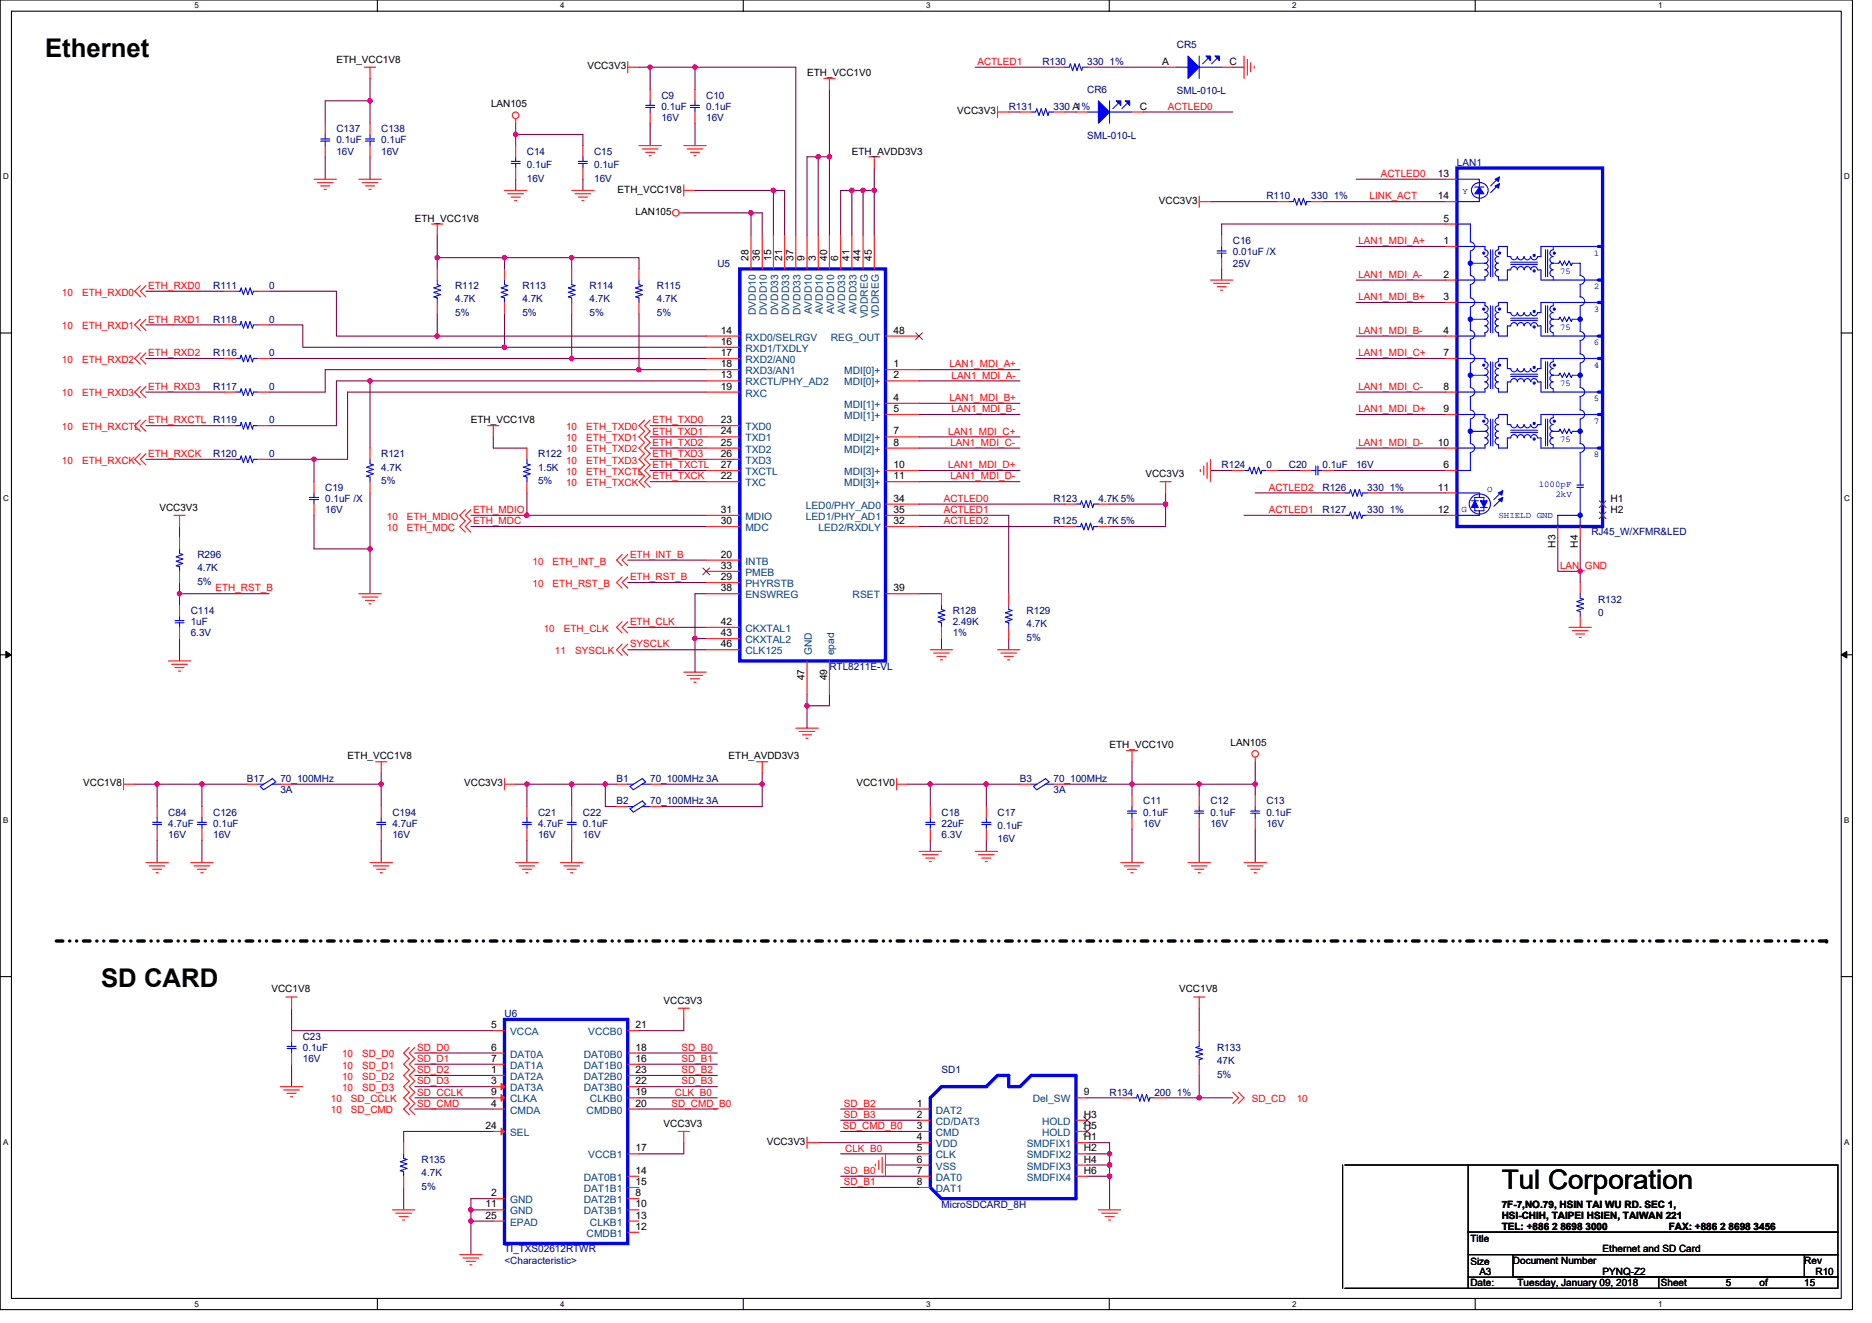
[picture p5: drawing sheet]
<svg xmlns="http://www.w3.org/2000/svg" width="297mm" height="210mm" viewBox="0 0 297 210" stroke-linecap="round" stroke-linejoin="round" font-family="sans-serif">
<defs><g id="words">
<text font-size="4.3" x="238.3" y="188.7">Tul Corporation</text>
<g font-size="4.1">
<text x="7.2" y="9.1">Ethernet</text>
<text x="16" y="156.7">SD CARD</text>
</g>
<g font-size="1.6">
<text x="53.4" y="9.9">ETH_VCC1V8</text>
<text x="93.2" y="11">VCC3V3</text>
<text x="184.4" y="10.3">A</text>
<text x="195.1" y="10.3">C</text>
<text x="77.9" y="17.1">LAN105</text>
<text x="128.1" y="12.1">ETH_VCC1V0</text>
<text x="170.2" y="17.4">A</text>
<text x="180.9" y="17.4">C</text>
<text x="151.9" y="18.1">VCC3V3</text>
<text x="135.2" y="24.5">ETH_AVDD3V3</text>
<text x="228.2" y="28.1">13</text>
<text x="65.8" y="35.2">ETH_VCC1V8</text>
<text x="98" y="30.6">ETH_VCC1V8</text>
<text x="100.9" y="34.1">LAN105</text>
<text x="183.9" y="32.4">VCC3V3</text>
<text x="228.2" y="31.6">14</text>
<text x="229" y="35.2">5</text>
<text x="118.8" y="41.4" transform="rotate(-90 118.8 41.4)">28</text>
<text x="120.6" y="41.4" transform="rotate(-90 120.6 41.4)">36</text>
<text x="122.3" y="41.4" transform="rotate(-90 122.3 41.4)">15</text>
<text x="124.1" y="41.4" transform="rotate(-90 124.1 41.4)">21</text>
<text x="125.9" y="41.4" transform="rotate(-90 125.9 41.4)">37</text>
<text x="127.7" y="41.4" transform="rotate(-90 127.7 41.4)">9</text>
<text x="129.5" y="41.4" transform="rotate(-90 129.5 41.4)">3</text>
<text x="131.2" y="41.4" transform="rotate(-90 131.2 41.4)">40</text>
<text x="133" y="41.4" transform="rotate(-90 133 41.4)">6</text>
<text x="134.8" y="41.4" transform="rotate(-90 134.8 41.4)">41</text>
<text x="136.6" y="41.4" transform="rotate(-90 136.6 41.4)">44</text>
<text x="138.3" y="41.4" transform="rotate(-90 138.3 41.4)">45</text>
<text x="229" y="38.7">1</text>
<text x="229" y="44.1">2</text>
<text x="229" y="47.6">3</text>
<text x="114.4" y="53">14</text>
<text x="141.7" y="53">48</text>
<text x="229" y="53">4</text>
<text x="114.4" y="54.7">16</text>
<text x="114.4" y="56.5">17</text>
<text x="114.4" y="58.3">18</text>
<text x="141.7" y="58.3">1</text>
<text x="229" y="56.5">7</text>
<text x="114.4" y="61.8">19</text>
<text x="114.4" y="60.1">13</text>
<text x="141.7" y="60.1">2</text>
<text x="141.7" y="63.6">4</text>
<text x="141.7" y="65.4">5</text>
<text x="229" y="61.8">8</text>
<text x="229" y="65.4">9</text>
<text x="74.7" y="67.2">ETH_VCC1V8</text>
<text x="114.4" y="67.2">23</text>
<text x="114.4" y="69">24</text>
<text x="114.4" y="70.7">25</text>
<text x="141.7" y="69">7</text>
<text x="141.7" y="70.7">8</text>
<text x="228.2" y="70.7">10</text>
<text x="114.4" y="72.5">26</text>
<text x="114.4" y="74.3">27</text>
<text x="114.4" y="76.1">22</text>
<text x="141.7" y="74.3">10</text>
<text x="141.7" y="76.1">11</text>
<text x="181.8" y="75.7">VCC3V3</text>
<text x="228.2" y="77.9">11</text>
<text x="229" y="74.3">6</text>
<text x="25.3" y="81.1">VCC3V3</text>
<text x="114.4" y="81.4">31</text>
<text x="114.4" y="83.2">30</text>
<text x="141.7" y="83.2">32</text>
<text x="141.7" y="79.6">34</text>
<text x="141.7" y="81.4">35</text>
<text x="228.2" y="81.4">12</text>
<text x="255.5" y="79.6">H1</text>
<text x="255.5" y="81.4">H2</text>
<text x="114.4" y="88.5">20</text>
<text x="246.8" y="86.9" transform="rotate(-90 246.8 86.9)">H3</text>
<text x="250.4" y="86.9" transform="rotate(-90 250.4 86.9)">H4</text>
<text x="114.4" y="90.3">33</text>
<text x="114.4" y="92.1">29</text>
<text x="114.4" y="93.9">38</text>
<text x="141.7" y="93.9">39</text>
<text x="114.4" y="99.2">42</text>
<text x="114.4" y="101">43</text>
<text x="114.4" y="102.7">46</text>
<text x="127.7" y="108" transform="rotate(-90 127.7 108)">47</text>
<text x="131.2" y="108" transform="rotate(-90 131.2 108)">49</text>
<text x="176.1" y="118.8">ETH_VCC1V0</text>
<text x="195.3" y="118.4">LAN105</text>
<text x="13.2" y="124.8">VCC1V8</text>
<text x="55.2" y="120.5">ETH_VCC1V8</text>
<text x="73.7" y="124.8">VCC3V3</text>
<text x="115.6" y="120.5">ETH_AVDD3V3</text>
<text x="135.9" y="124.8">VCC1V0</text>
<text x="43.1" y="157.5">VCC1V8</text>
<text x="105.3" y="159.3">VCC3V3</text>
<text x="187.1" y="157.5">VCC1V8</text>
<text x="77.9" y="163.2">5</text>
<text x="77.9" y="166.8">6</text>
<text x="100.9" y="166.8">18</text>
<text x="100.9" y="163.2">21</text>
<text x="77.9" y="173.9">9</text>
<text x="77.9" y="170.3">1</text>
<text x="77.9" y="172.1">3</text>
<text x="77.9" y="168.5">7</text>
<text x="100.9" y="172.1">22</text>
<text x="100.9" y="170.3">23</text>
<text x="100.9" y="168.5">16</text>
<text x="100.9" y="173.9">19</text>
<text x="172" y="173.9">9</text>
<text x="77" y="179.2">24</text>
<text x="77.9" y="175.6">4</text>
<text x="100.9" y="175.6">20</text>
<text x="105.3" y="178.9">VCC3V3</text>
<text x="145.5" y="175.6">1</text>
<text x="145.5" y="177.4">2</text>
<text x="145.5" y="179.2">3</text>
<text x="172" y="177.4">H3</text>
<text x="172" y="179.2">H5</text>
<text x="100.9" y="182.8">17</text>
<text x="121.7" y="181.7">VCC3V3</text>
<text x="145.5" y="181">4</text>
<text x="145.5" y="182.8">5</text>
<text x="145.5" y="184.5">6</text>
<text x="172" y="181">H1</text>
<text x="172" y="182.8">H2</text>
<text x="172" y="184.5">H4</text>
<text x="77" y="191.6">11</text>
<text x="77.9" y="189.9">2</text>
<text x="100.9" y="186.3">14</text>
<text x="100.9" y="188.1">15</text>
<text x="100.9" y="189.9">8</text>
<text x="100.9" y="191.6">10</text>
<text x="145.5" y="186.3">7</text>
<text x="145.5" y="188.1">8</text>
<text x="172" y="186.3">H6</text>
<text x="238.3" y="191.7">7F-7,NO.79, HSIN TAI WU RD. SEC 1,</text>
<text x="77" y="193.4">25</text>
<text x="100.9" y="193.4">13</text>
<text x="100.9" y="195.2">12</text>
<text x="233.3" y="197.2">Title</text>
<text x="238.3" y="193.5">HSI-CHIH, TAIPEI HSIEN, TAIWAN 221</text>
<text x="238.3" y="195.3">TEL: +886 2 8698 3000</text>
<text x="264.8" y="195.3">FAX: +886 2 8698 3456</text>
<text x="233.3" y="200.7">Size</text>
<text x="234.7" y="202.3">A3</text>
<text x="240.1" y="200.6">Document Number</text>
<text x="254.3" y="202.3">PYNQ-Z2</text>
<text x="254.3" y="198.8">Ethernet and SD Card</text>
<text x="286.3" y="200.6">Rev</text>
<text x="288.1" y="202.3">R10</text>
<text x="233.3" y="204.1">Date:</text>
<text x="240.8" y="204.1">Tuesday, January 09, 2018</text>
<text x="263.5" y="204.1">Sheet</text>
<text x="273.9" y="204.1">5</text>
<text x="279.2" y="204.1">of</text>
<text x="286.3" y="204.1">15</text>
</g>
<g font-size="1.6" fill="#f00">
<text x="155.1" y="10.3">ACTLED1</text>
<text x="185.3" y="17.4">ACTLED0</text>
<text x="219.1" y="28.1">ACTLED0</text>
<text x="217.3" y="31.6">LINK_ACT</text>
<text x="215.5" y="38.8">LAN1_MDI_A+</text>
<text x="9.8" y="46.9">10</text>
<text x="13" y="46.9">ETH_RXD0</text>
<text x="23.5" y="45.9">ETH_RXD0</text>
<text x="215.5" y="47.6">LAN1_MDI_B+</text>
<text x="215.5" y="44.1">LAN1_MDI_A-</text>
<text x="9.8" y="52.3">10</text>
<text x="13" y="52.3">ETH_RXD1</text>
<text x="23.5" y="51.2">ETH_RXD1</text>
<text x="215.5" y="53">LAN1_MDI_B-</text>
<text x="9.8" y="57.6">10</text>
<text x="13" y="57.6">ETH_RXD2</text>
<text x="23.5" y="56.5">ETH_RXD2</text>
<text x="150.6" y="58.3">LAN1_MDI_A+</text>
<text x="215.5" y="56.5">LAN1_MDI_C+</text>
<text x="9.8" y="62.9">10</text>
<text x="13" y="62.9">ETH_RXD3</text>
<text x="23.5" y="61.9">ETH_RXD3</text>
<text x="150.6" y="63.6">LAN1_MDI_B+</text>
<text x="151" y="60.1">LAN1_MDI_A-</text>
<text x="151" y="65.4">LAN1_MDI_B-</text>
<text x="215.5" y="65.4">LAN1_MDI_D+</text>
<text x="215.5" y="61.9">LAN1_MDI_C-</text>
<text x="9.8" y="68.3">10</text>
<text x="13" y="68.3">ETH_RXCTL</text>
<text x="23.5" y="67.2">ETH_RXCTL R119</text>
<text x="89.8" y="68.3">10</text>
<text x="89.8" y="70">10</text>
<text x="89.8" y="71.8">10</text>
<text x="93" y="68.3">ETH_TXD0</text>
<text x="93" y="70">ETH_TXD1</text>
<text x="93" y="71.8">ETH_TXD2</text>
<text x="103.5" y="67.2">ETH_TXD0</text>
<text x="103.5" y="69">ETH_TXD1</text>
<text x="103.5" y="70.8">ETH_TXD2</text>
<text x="150.5" y="69">LAN1_MDI_C+</text>
<text x="150.8" y="70.8">LAN1_MDI_C-</text>
<text x="215.5" y="70.8">LAN1_MDI_D-</text>
<text x="9.8" y="73.6">10</text>
<text x="13" y="73.6">ETH_RXCK</text>
<text x="23.5" y="72.5">ETH_RXCK</text>
<text x="89.8" y="73.6">10</text>
<text x="89.8" y="75.4">10</text>
<text x="89.8" y="77.2">10</text>
<text x="93" y="73.6">ETH_TXD3</text>
<text x="93" y="75.4">ETH_TXCTL</text>
<text x="93" y="77.2">ETH_TXCK</text>
<text x="103.5" y="76.1">ETH_TXCK</text>
<text x="103.5" y="72.5">ETH_TXD3</text>
<text x="103.5" y="74.3">ETH_TXCTL</text>
<text x="150.5" y="74.3">LAN1_MDI_D+</text>
<text x="150.8" y="76.1">LAN1_MDI_D-</text>
<text x="201.3" y="77.9">ACTLED2</text>
<text x="61.4" y="82.5">10</text>
<text x="64.6" y="82.5">ETH_MDIO</text>
<text x="75.1" y="83.2">ETH_MDC</text>
<text x="75.1" y="81.4">ETH_MDIO</text>
<text x="149.8" y="81.4">ACTLED1</text>
<text x="149.8" y="83.2">ACTLED2</text>
<text x="149.8" y="79.7">ACTLED0</text>
<text x="201.3" y="81.4">ACTLED1</text>
<text x="61.4" y="84.3">10</text>
<text x="64.6" y="84.3">ETH_MDC</text>
<text x="84.5" y="89.6">10</text>
<text x="87.7" y="89.6">ETH_INT_B</text>
<text x="100" y="88.5">ETH_INT_B</text>
<text x="34.2" y="93.9">ETH_RST_B</text>
<text x="84.5" y="93.2">10</text>
<text x="87.7" y="93.2">ETH_RST_B</text>
<text x="100" y="92.1">ETH_RST_B</text>
<text x="247.5" y="90.3">LAN_GND</text>
<text x="86.3" y="100.3">10</text>
<text x="89.5" y="100.3">ETH_CLK</text>
<text x="100" y="99.2">ETH_CLK</text>
<text x="88.1" y="103.8">11</text>
<text x="91.2" y="103.8">SYSCLK</text>
<text x="100" y="102.8">SYSCLK</text>
<text x="54.3" y="167.8">10</text>
<text x="57.5" y="167.8">SD_D0</text>
<text x="66.2" y="166.8">SD_D0</text>
<text x="108.1" y="166.8">SD_B0</text>
<text x="54.3" y="169.6">10</text>
<text x="54.3" y="171.4">10</text>
<text x="54.3" y="173.2">10</text>
<text x="57.5" y="169.6">SD_D1</text>
<text x="57.5" y="171.4">SD_D2</text>
<text x="57.5" y="173.2">SD_D3</text>
<text x="66.2" y="168.6">SD_D1</text>
<text x="66.2" y="170.3">SD_D2</text>
<text x="66.2" y="172.1">SD_D3</text>
<text x="66.2" y="173.9">SD_CCLK</text>
<text x="107.1" y="173.9">CLK_B0</text>
<text x="108.1" y="168.6">SD_B1</text>
<text x="108.1" y="170.3">SD_B2</text>
<text x="108.1" y="172.1">SD_B3</text>
<text x="52.5" y="174.9">10</text>
<text x="52.5" y="176.7">10</text>
<text x="55.7" y="174.9">SD_CCLK</text>
<text x="55.7" y="176.7">SD_CMD</text>
<text x="66.2" y="175.7">SD_CMD</text>
<text x="106.5" y="175.7">SD_CMD_B0</text>
<text x="133.7" y="179.2">SD_CMD_B0</text>
<text x="133.9" y="175.7">SD_B2</text>
<text x="133.9" y="177.4">SD_B3</text>
<text x="198.6" y="174.9">SD_CD</text>
<text x="205.8" y="174.9">10</text>
<text x="134.1" y="182.8">CLK_B0</text>
<text x="133.9" y="188.1">SD_B1</text>
<text x="133.9" y="186.3">SD_B0</text>
</g>
<g font-size="1.6" fill="#000080">
<text x="165.4" y="10.3">R130</text>
<text x="172.5" y="10.3">330 1%</text>
<text x="186.7" y="7.6">CR5</text>
<text x="104.9" y="15.6">C9</text>
<text x="104.9" y="17.4">0.1uF</text>
<text x="112.1" y="15.6">C10</text>
<text x="112.1" y="17.4">0.1uF</text>
<text x="160.1" y="17.4">R131</text>
<text x="167.2" y="17.4">330 1%</text>
<text x="172.5" y="14.8">CR6</text>
<text x="186.7" y="14.9">SML-010-L</text>
<text x="53.4" y="21">C137</text>
<text x="53.4" y="22.8">0.1uF</text>
<text x="60.5" y="21">C138</text>
<text x="60.5" y="22.8">0.1uF</text>
<text x="104.9" y="19.2">16V</text>
<text x="112.1" y="19.2">16V</text>
<text x="172.5" y="22">SML-010-L</text>
<text x="53.4" y="24.5">16V</text>
<text x="60.5" y="24.5">16V</text>
<text x="83.6" y="24.5">C14</text>
<text x="83.6" y="26.7">0.1uF</text>
<text x="83.6" y="28.8">16V</text>
<text x="94.3" y="24.5">C15</text>
<text x="94.3" y="26.7">0.1uF</text>
<text x="94.3" y="28.8">16V</text>
<text x="231.2" y="26.3">LAN1</text>
<text x="201" y="31.6">R110</text>
<text x="208.1" y="31.6">330 1%</text>
<text x="195.6" y="38.8">C16</text>
<text x="195.6" y="40.5">0.01uF /X</text>
<text x="33.8" y="45.9">R111</text>
<text x="42.7" y="45.9">0</text>
<text x="72.2" y="45.9">R112</text>
<text x="82.9" y="45.9">R113</text>
<text x="93.6" y="45.9">R114</text>
<text x="104.2" y="45.9">R115</text>
<text x="113.8" y="42.3">U5</text>
<text x="195.6" y="42.3">25V</text>
<text x="33.8" y="51.2">R118</text>
<text x="42.7" y="51.2">0</text>
<text x="72.2" y="48">4.7K</text>
<text x="72.2" y="50.1">5%</text>
<text x="82.9" y="48">4.7K</text>
<text x="82.9" y="50.1">5%</text>
<text x="93.6" y="48">4.7K</text>
<text x="93.6" y="50.1">5%</text>
<text x="104.2" y="48">4.7K</text>
<text x="104.2" y="50.1">5%</text>
<text x="33.8" y="56.5">R116</text>
<text x="42.7" y="56.5">0</text>
<text x="33.8" y="61.9">R117</text>
<text x="42.7" y="61.9">0</text>
<text x="42.7" y="67.2">0</text>
<text x="33.8" y="72.5">R120</text>
<text x="42.7" y="72.5">0</text>
<text x="51.6" y="77.9">C19</text>
<text x="60.5" y="72.5">R121</text>
<text x="60.5" y="74.7">4.7K</text>
<text x="60.5" y="76.8">5%</text>
<text x="85.4" y="72.5">R122</text>
<text x="85.4" y="74.7">1.5K</text>
<text x="85.4" y="76.8">5%</text>
<text x="193.8" y="74.3">R124</text>
<text x="201" y="74.3">0</text>
<text x="204.5" y="74.3">C20</text>
<text x="209.8" y="74.3">0.1uF</text>
<text x="209.8" y="77.9">R126</text>
<text x="215.2" y="74.3">16V</text>
<text x="217" y="77.9">330 1%</text>
<text x="51.6" y="79.7">0.1uF /X</text>
<text x="51.6" y="81.4">16V</text>
<text x="167.2" y="79.7">R123</text>
<text x="167.2" y="83.2">R125</text>
<text x="174.3" y="79.7">4.7K 5%</text>
<text x="174.3" y="83.2">4.7K 5%</text>
<text x="209.8" y="81.4">R127</text>
<text x="217" y="81.4">330 1%</text>
<text x="31.3" y="88.5">R296</text>
<text x="252.5" y="85">RJ45_W/XFMR&amp;LED</text>
<text x="31.3" y="90.7">4.7K</text>
<text x="31.3" y="92.8">5%</text>
<text x="253.6" y="95.7">R132</text>
<text x="30.3" y="97.4">C114</text>
<text x="30.3" y="99.2">1uF</text>
<text x="30.3" y="101">6.3V</text>
<text x="151.2" y="97.4">R128</text>
<text x="151.2" y="99.2">2.49K</text>
<text x="151.2" y="101">1%</text>
<text x="162.9" y="97.4">R129</text>
<text x="162.9" y="99.6">4.7K</text>
<text x="162.9" y="101.7">5%</text>
<text x="253.6" y="97.8">0</text>
<text x="131.6" y="106.3">RTL8211E-VL</text>
<text x="39.2" y="124.1">B17</text>
<text x="44.5" y="124.1">70_100MHz</text>
<text x="44.5" y="125.9">3A</text>
<text x="97.8" y="124.1">B1</text>
<text x="103.2" y="124.1">70_100MHz 3A</text>
<text x="161.8" y="124.1">B3</text>
<text x="167.2" y="124.1">70_100MHz</text>
<text x="167.2" y="125.9">3A</text>
<text x="26.7" y="129.4">C84</text>
<text x="26.7" y="131.2">4.7uF</text>
<text x="33.8" y="129.4">C126</text>
<text x="33.8" y="131.2">0.1uF</text>
<text x="62.3" y="129.4">C194</text>
<text x="62.3" y="131.2">4.7uF</text>
<text x="85.4" y="129.4">C21</text>
<text x="85.4" y="131.2">4.7uF</text>
<text x="92.5" y="129.4">C22</text>
<text x="92.5" y="131.2">0.1uF</text>
<text x="97.8" y="127.7">B2</text>
<text x="103.2" y="127.7">70_100MHz 3A</text>
<text x="149.4" y="129.4">C18</text>
<text x="149.4" y="131.2">22uF</text>
<text x="158.3" y="129.4">C17</text>
<text x="158.3" y="131.6">0.1uF</text>
<text x="181.4" y="127.7">C11</text>
<text x="181.4" y="129.4">0.1uF</text>
<text x="181.4" y="131.2">16V</text>
<text x="192.1" y="127.7">C12</text>
<text x="192.1" y="129.4">0.1uF</text>
<text x="192.1" y="131.2">16V</text>
<text x="201" y="127.7">C13</text>
<text x="201" y="129.4">0.1uF</text>
<text x="201" y="131.2">16V</text>
<text x="26.7" y="133">16V</text>
<text x="33.8" y="133">16V</text>
<text x="62.3" y="133">16V</text>
<text x="85.4" y="133">16V</text>
<text x="92.5" y="133">16V</text>
<text x="149.4" y="133">6.3V</text>
<text x="158.3" y="133.7">16V</text>
<text x="80" y="161.4">U6</text>
<text x="48" y="165">C23</text>
<text x="48" y="166.8">0.1uF</text>
<text x="193.1" y="166.8">R133</text>
<text x="48" y="168.6">16V</text>
<text x="149.4" y="170.3">SD1</text>
<text x="176.1" y="173.9">R134</text>
<text x="183.2" y="173.9">200 1%</text>
<text x="193.1" y="168.9">47K</text>
<text x="193.1" y="171">5%</text>
<text x="66.9" y="184.6">R135</text>
<text x="66.9" y="186.7">4.7K</text>
<text x="66.9" y="188.8">5%</text>
<text x="149.4" y="191.7">MicroSDCARD_8H</text>
<text x="80" y="198.8">TI_TXS02612RTWR</text>
<text x="80" y="200.6">&lt;Characteristic&gt;</text>
</g>
<g font-size="1.6" fill="#004080">
<text x="119.9" y="50" transform="rotate(-90 119.9 50)">DVDD10</text>
<text x="121.7" y="50" transform="rotate(-90 121.7 50)">DVDD10</text>
<text x="123.5" y="50" transform="rotate(-90 123.5 50)">DVDD33</text>
<text x="125.2" y="50" transform="rotate(-90 125.2 50)">DVDD33</text>
<text x="127" y="50" transform="rotate(-90 127 50)">DVDD33</text>
<text x="128.8" y="49.9" transform="rotate(-90 128.8 49.9)">AVDD10</text>
<text x="130.6" y="49.9" transform="rotate(-90 130.6 49.9)">AVDD10</text>
<text x="132.4" y="49.9" transform="rotate(-90 132.4 49.9)">AVDD10</text>
<text x="134.1" y="49.9" transform="rotate(-90 134.1 49.9)">AVDD33</text>
<text x="135.9" y="49.9" transform="rotate(-90 135.9 49.9)">AVDD33</text>
<text x="137.7" y="50.5" transform="rotate(-90 137.7 50.5)">VDDREG</text>
<text x="139.5" y="50.5" transform="rotate(-90 139.5 50.5)">VDDREG</text>
<text x="118.3" y="54.1">RXD0/SELRGV</text>
<text x="118.3" y="55.8">RXD1/TXDLY</text>
<text x="118.3" y="57.6">RXD2/AN0</text>
<text x="118.3" y="59.4">RXD3/AN1</text>
<text x="131.8" y="54.1">REG_OUT</text>
<text x="134" y="59.4">MDI[0]+</text>
<text x="118.3" y="62.9">RXC</text>
<text x="118.3" y="61.2">RXCTL/PHY_AD2</text>
<text x="134" y="61.2">MDI[0]+</text>
<text x="134" y="64.7">MDI[1]+</text>
<text x="118.3" y="68.3">TXD0</text>
<text x="118.3" y="70.1">TXD1</text>
<text x="118.3" y="71.8">TXD2</text>
<text x="134" y="66.5">MDI[1]+</text>
<text x="134" y="70.1">MDI[2]+</text>
<text x="134" y="71.8">MDI[2]+</text>
<text x="118.3" y="73.6">TXD3</text>
<text x="118.3" y="75.4">TXCTL</text>
<text x="118.3" y="77.2">TXC</text>
<text x="134" y="75.4">MDI[3]+</text>
<text x="134" y="77.2">MDI[3]+</text>
<text x="118.3" y="82.5">MDIO</text>
<text x="127.8" y="80.7">LED0/PHY_AD0</text>
<text x="127.8" y="82.5">LED1/PHY_AD1</text>
<text x="118.3" y="84.3">MDC</text>
<text x="118.3" y="89.6">INTB</text>
<text x="129.9" y="84.3">LED2/RXDLY</text>
<text x="118.3" y="91.4">PMEB</text>
<text x="118.3" y="93.2">PHYRSTB</text>
<text x="118.3" y="95">ENSWREG</text>
<text x="135.3" y="95">RSET</text>
<text x="118.3" y="100.3">CKXTAL1</text>
<text x="118.3" y="102.1">CKXTAL2</text>
<text x="118.3" y="103.8">CLK125</text>
<text x="128.8" y="104" transform="rotate(-90 128.8 104)">GND</text>
<text x="132.4" y="104" transform="rotate(-90 132.4 104)">epad</text>
<text x="80.9" y="164.3">VCCA</text>
<text x="80.9" y="167.9">DAT0A</text>
<text x="92.6" y="167.9">DAT0B0</text>
<text x="93.3" y="164.3">VCCB0</text>
<text x="80.9" y="171.4">DAT2A</text>
<text x="80.9" y="173.2">DAT3A</text>
<text x="80.9" y="169.6">DAT1A</text>
<text x="92.6" y="173.2">DAT3B0</text>
<text x="92.6" y="171.4">DAT2B0</text>
<text x="92.6" y="169.6">DAT1B0</text>
<text x="80.9" y="175">CLKA</text>
<text x="80.9" y="176.7">CMDA</text>
<text x="93.1" y="176.7">CMDB0</text>
<text x="93.6" y="175">CLKB0</text>
<text x="148.5" y="176.7">DAT2</text>
<text x="148.5" y="178.5">CD/DAT3</text>
<text x="163.9" y="175">Del_SW</text>
<text x="165.4" y="178.5">HOLD</text>
<text x="80.9" y="180.3">SEL</text>
<text x="93.3" y="183.9">VCCB1</text>
<text x="148.5" y="180.3">CMD</text>
<text x="148.5" y="182.1">VDD</text>
<text x="148.5" y="183.9">CLK</text>
<text x="148.5" y="185.6">VSS</text>
<text x="162.9" y="182.1">SMDFIX1</text>
<text x="162.9" y="183.9">SMDFIX2</text>
<text x="162.9" y="185.6">SMDFIX3</text>
<text x="165.4" y="180.3">HOLD</text>
<text x="80.9" y="191">GND</text>
<text x="92.6" y="187.4">DAT0B1</text>
<text x="92.6" y="189.2">DAT1B1</text>
<text x="92.6" y="191">DAT2B1</text>
<text x="148.5" y="187.4">DAT0</text>
<text x="148.5" y="189.2">DAT1</text>
<text x="162.9" y="187.4">SMDFIX4</text>
<text x="80.9" y="192.7">GND</text>
<text x="80.9" y="194.5">EPAD</text>
<text x="92.6" y="192.7">DAT3B1</text>
<text x="93.1" y="196.3">CMDB1</text>
<text x="93.6" y="194.5">CLKB1</text>
</g>
<g font-size="1.4" fill="#00f">
<text x="232.1" y="30.8">Y</text>
<text x="252.9" y="40.6">1</text>
<text x="247.5" y="43.4">75</text>
<text x="252.9" y="45.9">2</text>
<text x="247.5" y="52.3">75</text>
<text x="252.9" y="49.5">3</text>
<text x="252.9" y="58.4">4</text>
<text x="252.9" y="54.8">6</text>
<text x="247.5" y="61.2">75</text>
<text x="252.9" y="63.7">5</text>
<text x="247.5" y="70.1">75</text>
<text x="252.9" y="67.3">7</text>
<text x="244.2" y="77.2">1000pF</text>
<text x="252.9" y="72.6">8</text>
<text x="231.9" y="81.3">G</text>
<text x="236" y="78.1">O</text>
<text x="237.8" y="82.2">SHIELD GND</text>
<text x="246.8" y="78.8">2kV</text>
</g>
<g font-size="1.3">
<text x="30.8" y="1.3">5</text>
<text x="88.9" y="1.3">4</text>
<text x="147" y="1.3">3</text>
<text x="205" y="1.3">2</text>
<text x="263.1" y="1.3">1</text>
<text x=".5" y="28.4">D</text>
<text x="292.6" y="28.4">D</text>
<text x=".5" y="79.5">C</text>
<text x="292.6" y="79.5">C</text>
<text x=".5" y="130.6">B</text>
<text x="292.6" y="130.6">B</text>
<text x=".5" y="181.7">A</text>
<text x="292.6" y="181.7">A</text>
<text x="30.8" y="207.4">5</text>
<text x="88.9" y="207.4">4</text>
<text x="147" y="207.4">3</text>
<text x="205" y="207.4">2</text>
<text x="263.1" y="207.4">1</text>
</g>
</g></defs>
<path d="M0 0h293.9v207.9h-293.9zM1.8 1.8h290.4v204.3h-290.4z" fill="none" stroke="#000" stroke-width=".17"/>
<g fill="#fff">
<path d="M30.8 .2h.7v1.4h-.7z"/>
<path d="M30.8 206.3h.7v1.4h-.7z"/>
</g>
<path d="M59.9 0v1.8M59.9 206.1v1.8" fill="none" stroke="#000" stroke-width=".17"/>
<g fill="#fff">
<path d="M88.9 .2h.7v1.4h-.7z"/>
<path d="M88.9 206.3h.7v1.4h-.7z"/>
</g>
<path d="M117.9 0v1.8M117.9 206.1v1.8" fill="none" stroke="#000" stroke-width=".17"/>
<g fill="#fff">
<path d="M147 .2h.7v1.4h-.7z"/>
<path d="M147 206.3h.7v1.4h-.7z"/>
</g>
<path d="M176 0v1.8M176 206.1v1.8" fill="none" stroke="#000" stroke-width=".17"/>
<g fill="#fff">
<path d="M205 .2h.7v1.4h-.7z"/>
<path d="M205 206.3h.7v1.4h-.7z"/>
</g>
<path d="M234.1 0v1.8M234.1 206.1v1.8" fill="none" stroke="#000" stroke-width=".17"/>
<g fill="#fff">
<path d="M263.1 .2h.7v1.4h-.7z"/>
<path d="M263.1 206.3h.7v1.4h-.7z"/>
<path d="M.5 27.3h.9v1.4h-.9z"/>
<path d="M292.6 27.3h.9v1.4h-.9z"/>
<path d="M.5 78.4h.9v1.4h-.9z"/>
<path d="M292.6 78.4h.9v1.4h-.9z"/>
</g>
<path d="M0 52.9h1.8M292.2 52.9h1.7" fill="none" stroke="#000" stroke-width=".17"/>
<g fill="#fff">
<path d="M.5 129.5h.8v1.4h-.8z"/>
<path d="M292.6 129.5h.9v1.4h-.9z"/>
</g>
<path d="M0 103.9h1.8M292.2 103.9h1.7" fill="none" stroke="#000" stroke-width=".17"/>
<path d="M.9 103.4l.9 .5-.9 .5zM292.2 103.9l.8-.5v1z" fill="#000" stroke="#000" stroke-width=".16"/>
<g fill="#fff">
<path d="M.5 180.5h.8v1.4h-.8z"/>
<path d="M292.6 180.5h.9v1.4h-.9z"/>
</g>
<path d="M0 155h1.8M292.2 155h1.7M213 184.9v19.6M213.4 184.9h19.6M233 184.9h58.6v10.7h-58.6zM233 195.6h58.6v3.5h-58.6zM233 199.1v3.6M240.1 199.1h51.5v3.6h-51.5zM286.3 199.1v3.6M213.4 204.5h19.6M233 202.7h30.2v1.8h-30.2zM263.2 202.7h28.4v1.8h-28.4z" fill="none" stroke="#000" stroke-width=".17"/>
<path d="M8.9 149.4h281M289.9 149.4h.1" fill="none" stroke="#000" stroke-width=".53" stroke-dasharray="1.1 1.1 0 1.1 0 1.1"/>
<g fill="none" stroke="#800040" stroke-width=".17">
<path d="M58.7 16h-7.1v3.6M58.7 16v3.6M58.7 12.4v3.6M81.8 19.6v1.7M101.4 10.7h1.8M103.2 19.6v3.5M103.2 10.7v3.5M103.2 10.7h7.1M110.3 10.7h16v26.6M110.3 19.6v3.5M110.3 10.7v3.5M131.6 14.2v10.7"/>
<path d="M154.7 10.7h12.5M160.1 17.8h1.7M168.9 17.8h1.8M174.3 10.7h10.7M181.4 17.8h14.2M195.6 10.7h1.8M51.6 24.9v3.5M58.7 24.9v3.5M69.4 37.3v3.6M81.8 28.4v1.8M81.8 21.3v1.8M81.8 21.3h10.7v1.8"/>
<path d="M92.5 28.4v1.8M108.5 33.8h10.7M110.3 30.2h12.4M119.2 33.8v3.5M119.2 33.8h1.7v3.5M122.7 30.2v7.1M122.7 30.2h1.8v7.1M129.8 24.9h-1.7v12.4M129.8 24.9v12.4M129.8 24.9h1.8M131.6 24.9v12.4M135.2 30.2h-1.8v7.1"/>
<path d="M135.2 30.2v7.1M135.2 30.2h1.7M136.9 30.2v7.1M136.9 30.2h1.8M138.7 30.2v7.1M138.7 26.7v3.5M192.1 32h10.6M209.8 32h19.6M215.2 39.1h14.2M215.2 28.4h14.2M229.4 35.6h-35.6v1.7M23.2 51.6h12.4"/>
<path d="M23.2 56.9h12.4M23.2 46.2h12.4M42.7 56.9h48M42.7 46.2h10.7v7.1h16M42.7 51.6h5.3v3.5h32M69.4 40.9v1.8M69.4 40.9h10.6v1.8M69.4 49.8v3.5M69.4 53.3h42.7M80 49.8v5.3M80 55.1h32.1M80 40.9h10.7v1.8"/>
<path d="M90.7 49.8v7.1M90.7 56.9h21.4M90.7 40.9h10.7v1.8M101.4 58.7h10.7M101.4 49.8v8.9M101.4 58.7h-49.8v3.5h-8.9M145.8 58.7h16M193.8 42.7v1.7M215.2 56.9h14.2M215.2 48h14.2M215.2 53.3h14.2M215.2 44.4h14.2"/>
<path d="M23.2 62.2h12.4M23.2 67.6h12.4M23.2 72.9h12.4M42.7 72.9h7.1v3.6M58.7 60.5h53.4M58.7 60.5h-5.3v7.1h-10.7M58.7 78.2v16M58.7 60.5v10.6M78.3 69.3v1.8h5.3M83.6 78.2v3.6h28.5M103.2 76.5h8.9M103.2 67.6h8.9"/>
<path d="M103.2 69.3h8.9M103.2 71.1h8.9M103.2 72.9h8.9M103.2 74.7h8.9M112.1 62.2h-56.9v10.7h-5.4M145.8 60.5h16M145.8 64h16M145.8 65.8h16M145.8 69.3h16M145.8 71.1h16M145.8 74.7h16M145.8 76.5h16"/>
<path d="M185 78.2v1.8h-8.9M192.1 74.7h3.5M199.2 78.2h12.4M202.7 74.7h3.6M211.6 74.7h17.8M215.2 65.8h14.2M215.2 71.1h14.2M215.2 62.2h14.2M218.7 78.2h10.7M28.5 94.2h14.2M28.5 92.5v1.7M28.5 83.6v1.7"/>
<path d="M28.5 94.2v1.8M49.8 81.8v5.3h8.9M74.7 81.8h8.9M74.7 83.6h37.4M99.6 88.9h12.5M99.6 92.5h12.5M99.6 99.6h12.5M112.1 94.2h-1.8v7.1M145.8 81.8h14.3v12.4M145.8 94.2h3.6M145.8 83.6h23.1M145.8 80h23.1"/>
<path d="M185 80v3.6h-8.9M197.4 81.8h14.2M218.7 81.8h10.7M247.2 85.3v5.4h3.5M250.7 85.3v5.4M250.7 90.7v1.8M28.5 101.3v3.6M99.6 103.1h12.5M110.3 101.3v5.4M110.3 101.3h1.8M128.1 112v3.6M128.1 110.2v1.8"/>
<path d="M131.6 110.2v1.8h-3.5M149.4 101.3v1.8M160.1 101.3v1.8M21.4 124.5h3.5M24.9 133.3v3.6M24.9 124.5v3.5M24.9 124.5h7.1M32 133.3v3.6M32 124.5v3.5M32 124.5h7.2M46.3 124.5h14.2M60.5 133.4v3.5"/>
<path d="M60.5 124.5v3.5M60.5 122.7v1.8M81.8 124.5h1.8M83.6 133.3v3.6M83.6 124.5v3.5M83.6 124.5h7.1M90.7 124.5h5.4M90.7 133.3v3.6M90.7 124.5v3.5M96.1 124.5v3.5h1.7M96.1 124.5h1.7M104.9 124.5h16"/>
<path d="M120.9 124.5v3.5h-16M120.9 122.7v1.8M144.1 124.5h3.5M147.6 124.5v3.5M147.6 133.4v1.7M147.6 124.5h8.9M156.5 124.5h5.3M156.5 133.4v1.7M156.5 124.5v3.5M168.9 124.5h10.7M179.6 124.5h10.7M179.6 124.5v1.7"/>
<path d="M179.6 120.9v3.6M179.6 131.6v5.3M190.3 124.5v1.7M190.3 131.6v5.3M190.3 124.5h8.9M199.2 124.5v1.7M199.2 120.9v3.6M199.2 131.6v5.3M46.3 160v3.6h32M46.3 168.9v3.6M65.8 167.1h12.5M65.8 168.9h12.5"/>
<path d="M65.8 170.7h12.5M65.8 172.5h12.5M65.8 174.2h12.5M65.8 176h12.5M78.3 179.6h-14.3v1.8M101.4 168.9h12.4M101.4 170.7h12.4M101.4 172.5h12.4M101.4 167.1h12.4M101.4 174.2h12.4M101.4 176h12.4M108.5 161.8v1.8h-7.1"/>
<path d="M133.4 176h12.4M133.4 177.8h12.4M133.4 179.6h12.4M172.5 174.2h5.3M185 174.2h5.3M190.3 174.2h5.3M190.3 160v3.6M190.3 170.7v3.5M64 188.5v3.5M74.7 193.8v5.3M74.7 192v1.8M74.7 192h3.6"/>
<path d="M74.7 193.8h3.6M78.3 190.2h-3.6v1.8M108.5 181.4v1.7h-7.1M129.8 181.4h16M133.4 188.5h12.4M133.4 186.7h12.4M133.4 183.1h12.4M140.5 184.9h5.3M172.5 183.1h3.6M172.5 184.9h3.6M172.5 186.7h3.6M172.5 181.4h3.6v1.7"/>
<path d="M176.1 186.7v5.3M176.1 183.1v1.8M176.1 184.9v1.8"/>
</g>
<g fill="#f0f" stroke="#f0f" stroke-width=".17">
<circle cx="74.7" cy="192" r=".35"/>
<circle cx="74.7" cy="193.8" r=".35"/>
<circle cx="190.3" cy="174.2" r=".35"/>
<circle cx="176" cy="186.7" r=".35"/>
<circle cx="176" cy="184.9" r=".35"/>
<circle cx="176" cy="183.1" r=".35"/>
<circle cx="83.6" cy="81.8" r=".35"/>
<circle cx="80" cy="55.1" r=".35"/>
<circle cx="69.4" cy="53.3" r=".35"/>
<circle cx="69.4" cy="40.9" r=".35"/>
<circle cx="90.7" cy="40.9" r=".35"/>
<circle cx="80" cy="40.9" r=".35"/>
<circle cx="90.7" cy="56.9" r=".35"/>
<circle cx="101.4" cy="58.7" r=".35"/>
<circle cx="58.7" cy="60.4" r=".35"/>
<circle cx="49.8" cy="72.9" r=".35"/>
<circle cx="58.7" cy="87.1" r=".35"/>
<circle cx="110.3" cy="101.3" r=".35"/>
<circle cx="128" cy="112" r=".35"/>
<circle cx="199.2" cy="124.4" r=".35"/>
<circle cx="179.6" cy="124.4" r=".35"/>
<circle cx="190.3" cy="124.4" r=".35"/>
<circle cx="250.7" cy="90.7" r=".35"/>
<circle cx="83.6" cy="124.4" r=".35"/>
<circle cx="96" cy="124.4" r=".35"/>
<circle cx="90.7" cy="124.4" r=".35"/>
<circle cx="110.3" cy="10.7" r=".35"/>
<circle cx="135.2" cy="30.2" r=".35"/>
<circle cx="147.6" cy="124.4" r=".35"/>
<circle cx="156.5" cy="124.4" r=".35"/>
<circle cx="136.9" cy="30.2" r=".35"/>
<circle cx="138.7" cy="30.2" r=".35"/>
<circle cx="120.9" cy="124.4" r=".35"/>
<circle cx="129.8" cy="24.9" r=".35"/>
<circle cx="131.6" cy="24.9" r=".35"/>
<circle cx="119.2" cy="33.8" r=".35"/>
<circle cx="81.8" cy="21.3" r=".35"/>
<circle cx="103.2" cy="10.7" r=".35"/>
<circle cx="184.9" cy="80" r=".35"/>
<circle cx="28.5" cy="94.2" r=".35"/>
<circle cx="24.9" cy="124.4" r=".35"/>
<circle cx="32" cy="124.4" r=".35"/>
<circle cx="122.7" cy="30.2" r=".35"/>
<circle cx="58.7" cy="16" r=".35"/>
<circle cx="60.5" cy="124.4" r=".35"/>
</g>
<g fill="none" stroke="#f00" stroke-width=".17">
<path d="M51.6 19.6v1.7M57.8 10.7h1.8M58.7 10.7v1.7M58.7 19.6v1.7M81.8 18.8v.8M99.6 10.7h1.8M99.6 9.8v1.8M103.2 14.2v1.8M103.2 17.8v1.8M110.3 14.2v1.8M110.3 17.8v1.8M130.7 12.4h1.8"/>
<path d="M131.6 12.4v1.8M158.3 17.8h1.8M158.3 16.9v1.8M161.8 17.8h1.8M167.2 17.8h1.7M167.2 10.7h1.7M170.7 17.8h1.8M172.5 10.7h1.8M179.6 17.8h1.8M185 10.7h1.7M193.8 10.7h1.8M197.4 8.9v3.5"/>
<path d="M197.9 9.4v2.5M198.5 9.9v1.5M199 10.5v.3M49.8 28.4h3.6M50.4 29h2.4M50.9 29.5h1.4M51.4 30.1h.4M51.6 23.1v1.8M56.9 28.4h3.6M57.5 29h2.5M58 29.5h1.4M58.5 30.1h.4"/>
<path d="M58.7 23.1v1.8M68.5 35.6h1.8M69.4 35.6v1.7M80 30.2h3.6M80.6 30.8h2.5M81.1 31.3h1.4M81.7 31.8h.3M81.8 26.7v1.7M81.8 23.1v1.8M90.7 30.2h3.6M91.2 30.8h2.5M91.8 31.3h1.4"/>
<path d="M92.3 31.8h.4M92.5 26.7v1.7M92.5 23.1v1.8M101.4 23.1h3.5M101.9 23.6h2.5M102.4 24.2h1.5M103 24.7h.3M107.8 33.8h.7M108.5 23.1h3.6M108.5 30.2h1.8M108.5 29.3v1.8M109 23.6h2.5"/>
<path d="M109.6 24.2h1.4M110.1 24.7h.3M119.2 37.3v5.4M120.9 37.3v5.4M122.7 37.3v5.4M124.5 37.3v5.4M126.3 37.3v5.4M128.1 37.3v5.4M129.8 37.3v5.4M131.6 37.3v5.4M133.4 37.3v5.4M135.2 37.3v5.4"/>
<path d="M136.9 37.3v5.4M137.8 24.9h1.8M138.7 24.9v1.8M138.7 37.3v5.4M190.3 32h1.8M190.3 31.1v1.8M193.8 37.3v1.8M202.7 32h1.8M208.1 32h1.7M229.4 35.6h1.8M229.4 39.1h1.8M229.4 28.4h1.8"/>
<path d="M229.4 32h1.8M22.3 45.3l-.9 .9 .9 .9M22.3 50.7l-.9 .9 .9 .9M22.3 56l-.9 .9 .9 .9M23.2 45.3l-.9 .9 .9 .9M23.2 50.7l-.9 .9 .9 .9M23.2 56l-.9 .9 .9 .9M35.6 51.6h1.8M35.6 56.9h1.8M35.6 46.2h1.8M40.9 51.6h1.8M40.9 56.9h1.8"/>
<path d="M40.9 46.2h1.8M69.4 48v1.8M69.4 42.7v1.7M80 48v1.8M80 42.7v1.7M90.7 48v1.8M90.7 42.7v1.7M101.4 48v1.8M101.4 42.7v1.7M112.1 53.3h5.3M112.1 55.1h5.3M112.1 56.9h5.3"/>
<path d="M112.1 58.7h5.3M140.5 53.3h5.3M140.5 58.7h5.3M192.1 44.4h3.5M192.6 45h2.5M193.1 45.5h1.5M193.7 46.1h.3M193.8 40.9v1.8M229.4 44.4h1.8M229.4 48h1.8M229.4 53.3h1.8M229.4 56.9h1.8"/>
<path d="M22.3 61.3l-.9 .9 .9 .9M22.3 66.7l-.9 .9 .9 .9M22.3 72l-.9 .9 .9 .9M23.2 61.3l-.9 .9 .9 .9M23.2 66.7l-.9 .9 .9 .9M23.2 72l-.9 .9 .9 .9M35.6 62.2h1.8M35.6 67.6h1.8M35.6 72.9h1.8M40.9 62.2h1.8M40.9 67.6h1.8M40.9 72.9h1.8"/>
<path d="M49.8 76.5v1.7M58.7 76.5v1.7M58.7 71.1v1.8M77.4 67.6h1.8M78.3 67.6v1.7M83.6 76.5v1.7M83.6 71.1v1.8M102.3 66.7l-.9 .9 .9 .9-.9 .8 .9 .9-.9 .9 .9 .9-.9 .9 .9 .9-.9 .9 .9 .9-.9 .9 .9 .8M103.2 66.7l-.9 .9 .9 .9-.9 .8 .9 .9-.9 .9 .9 .9-.9 .9 .9 .9-.9 .9 .9 .9-.9 .9 .9 .8M112.1 62.2h5.3M112.1 60.5h5.3M112.1 67.6h5.3"/>
<path d="M112.1 69.3h5.3M112.1 71.1h5.3M112.1 72.9h5.3M112.1 74.7h5.3M112.1 76.5h5.3M140.5 60.5h5.3M140.5 64h5.3M140.5 65.8h5.3M140.5 69.3h5.3M140.5 71.1h5.3M140.5 74.7h5.3M140.5 76.5h5.3"/>
<path d="M184.1 76.5h1.7M185 76.5v1.7M190.5 74.5v.3M191 74v1.4M191.5 73.4v2.5M192.1 72.9v3.6M195.6 74.7h1.8M201 74.7h1.7M206.3 74.7h1.8M209.8 74.7h1.8M211.6 78.2h1.8M217 78.2h1.7"/>
<path d="M229.4 78.2h1.8M229.4 62.2h1.8M229.4 65.8h1.8M229.4 71.1h1.8M229.4 74.7h1.8M27.6 81.8h1.8M28.5 81.8v1.8M28.5 90.7v1.8M28.5 85.3v1.8M28.5 96v1.8M28.5 99.6v1.7M49.8 80v1.8"/>
<path d="M56.9 94.2h3.6M57.5 94.8h2.5M58 95.3h1.4M58.5 95.8h.4M73.8 80.9l-.9 .9 .9 .9-.9 .9 .9 .9M74.7 80.9l-.9 .9 .9 .9-.9 .9 .9 .9M98.7 98.7l-.9 .9 .9 .9M98.7 91.6l-.9 .9 .9 .8M98.7 88l-.9 .9 .9 .9M99.6 98.7l-.9 .9 .9 .9M99.6 91.6l-.9 .9 .9 .8M99.6 88l-.9 .9 .9 .9"/>
<path d="M112.1 81.8h5.3M112.1 83.6h5.3M112.1 88.9h5.3M112.1 90.7h5.3M112.1 92.5h5.3M112.1 94.2h5.3M112.1 99.6h5.3M140.5 80h5.3M140.5 81.8h5.3M140.5 83.6h5.3M140.5 94.2h5.3M149.4 94.2v1.8"/>
<path d="M149.4 99.6v1.7M160.1 94.2v1.8M160.1 99.6v1.7M168.9 80h1.8M168.9 83.6h1.8M174.3 80h1.8M174.3 83.6h1.8M211.6 81.8h1.8M217 81.8h1.7M229.4 81.8h1.8M247.2 83.6v1.7M249 99.6h3.5"/>
<path d="M250.7 83.6v1.7M250.7 97.8v1.8M250.7 92.5v1.7M254.3 80h.1M254.3 81.8h.1M26.7 104.9h3.6M27.2 105.4h2.5M27.8 106h1.4M28.3 106.5h.4M98.7 102.2l-.9 .9 .9 .9M99.6 102.2l-.9 .9 .9 .9M108.5 106.7h3.6"/>
<path d="M109 107.2h2.5M109.6 107.7h1.4M110.1 108.3h.3M112.1 101.3h5.3M112.1 103.1h5.3M126.3 115.6h3.5M126.8 116.1h2.5M127.3 116.6h1.5M127.9 117.2h.3M128.1 104.9v5.3M131.6 104.9v5.3M147.6 103.1h3.6"/>
<path d="M148.1 103.7h2.5M148.7 104.2h1.4M149.2 104.7h.4M158.3 103.1h3.5M158.8 103.7h2.5M159.3 104.2h1.5M159.9 104.7h.3M178.7 119.1h1.8M179.6 119.1v1.8M249.5 100.1h2.5M250 100.6h1.5M250.6 101.2h.3"/>
<path d="M19.6 124.5h1.8M19.6 123.6v1.7M23.2 136.9h3.5M23.7 137.4h2.5M24.2 138h1.5M24.8 138.5h.3M24.9 128v1.8M24.9 131.6v1.8M30.3 136.9h3.5M30.8 137.4h2.5M31.3 138h1.5M31.9 138.5h.3"/>
<path d="M32 128v1.8M32 131.6v1.8M39.2 124.5h1.7M44.5 124.5h1.8M58.7 136.9h3.6M59.2 137.4h2.5M59.6 120.9h1.8M59.8 138h1.4M60.3 138.5h.4M60.5 120.9v1.8M60.5 128v1.8M60.5 131.6v1.8"/>
<path d="M80 124.5h1.8M80 123.6v1.7M81.8 136.9h3.6M82.4 137.4h2.5M82.9 138h1.4M83.4 138.5h.4M83.6 128v1.8M83.6 131.6v1.8M88.9 136.9h3.6M89.5 137.4h2.5M90 138h1.4M90.5 138.5h.4"/>
<path d="M90.7 128v1.8M90.7 131.6v1.8M97.8 128h1.8M97.8 124.5h1.8M103.2 128h1.7M103.2 124.5h1.7M120.1 120.9h1.7M120.9 120.9v1.8M142.3 124.5h1.8M142.3 123.6v1.7M145.8 135.1h3.6M146.4 135.7h2.5"/>
<path d="M146.9 136.2h1.4M147.4 136.7h.4M147.6 128v1.8M147.6 131.6v1.8M154.7 135.1h3.6M155.3 135.7h2.5M155.8 136.2h1.4M156.3 136.7h.4M156.5 131.6v1.7M156.5 128v1.8M161.8 124.5h1.8M167.2 124.5h1.7"/>
<path d="M177.8 136.9h3.6M178.4 137.4h2.5M178.9 138h1.4M179.4 138.5h.4M179.6 126.2v1.8M179.6 129.8v1.8M188.5 136.9h3.6M189 137.4h2.5M189.6 138h1.4M190.1 138.5h.4M190.3 126.2v1.8M190.3 129.8v1.8"/>
<path d="M197.4 136.9h3.6M197.9 137.4h2.5M198.5 138h1.4M199 138.5h.3M199.2 120.2v.7M199.2 126.2v1.8M199.2 129.8v1.8M45.4 158.2h1.8M46.3 158.2v1.8M189.4 158.2h1.8M190.3 158.2v1.8M44.5 172.5h3.5"/>
<path d="M45 173h2.5M45.5 173.5h1.5M46.1 174.1h.3M46.3 163.6v1.8M46.3 167.1v1.8M64.9 166.2l-.9 .9 .9 .9-.9 .9 .9 .9-.9 .9 .9 .9-.9 .9 .9 .9-.9 .8 .9 .9-.9 .9 .9 .9M65.8 166.2l-.9 .9 .9 .9-.9 .9 .9 .9-.9 .9 .9 .9-.9 .9 .9 .9-.9 .8 .9 .9-.9 .9 .9 .9M78.3 174.2h1.7M78.3 170.7h1.7M78.3 163.6h1.7M78.3 167.1h1.7M78.3 176h1.7"/>
<path d="M78.3 172.5h1.7M78.3 168.9h1.7M78.3 179.6h1.7M99.6 176h1.8M99.6 172.5h1.8M99.6 174.2h1.8M99.6 170.7h1.8M99.6 168.9h1.8M99.6 163.6h1.8M99.6 167.1h1.8M107.6 160h1.8M107.6 179.6h1.8"/>
<path d="M108.5 160v1.8M108.5 179.6v1.8M145.8 176h1.8M145.8 177.8h1.8M145.8 179.6h1.8M170.7 174.2h1.8M170.7 177.8h1.8M170.7 179.6h1.8M177.8 174.2h1.8M183.2 174.2h1.8M190.3 168.9v1.8M190.3 163.6v1.8"/>
<path d="M195.6 173.4l.9 .8-.9 .9M196.5 173.4l.9 .8-.9 .9M62.3 192h3.5M62.8 192.6h2.5M63.3 193.1h1.5M63.9 193.6h.3M64 186.7v1.8M64 181.4v1.7M72.9 199.1h3.6M73.5 199.7h2.5M78.3 190.2h1.7M78.3 192h1.7"/>
<path d="M78.3 193.8h1.7M99.6 183.1h1.8M99.6 186.7h1.8M99.6 188.5h1.8M99.6 190.2h1.8M99.6 192h1.8M99.6 193.8h1.8M99.6 195.6h1.8M128.1 181.4h1.7M128.1 180.5v1.7M138.9 184.7v.4M139.4 184.2v1.4"/>
<path d="M140 183.7v2.5M140.5 183.1v3.6M145.8 181.4h1.8M145.8 183.1h1.8M145.8 184.9h1.8M145.8 186.7h1.8M145.8 188.5h1.8M170.7 181.4h1.8M170.7 183.1h1.8M170.7 184.9h1.8M170.7 186.7h1.8M174.3 192h3.5"/>
<path d="M174.8 192.6h2.5M175.3 193.1h1.5M175.9 193.6h.3M74 200.2h1.4M74.5 200.7h.4"/>
<circle cx="81.8" cy="18.3" r=".52"/>
<circle cx="107.2" cy="33.8" r=".52"/>
<circle cx="199.2" cy="119.6" r=".52"/>
</g>
<g fill="none" stroke="#00f" stroke-width=".17">
<path d="M102.4 16.7h1.5M102.4 17.1h1.5M103.2 16v.7M103.2 17.1v.7M109.6 16.7h1.4M109.6 17.1h1.4M110.3 16v.7M110.3 17.1v.7M163.6 17.8h.7l.2-.5 .4 1 .3-1 .4 1 .3-1 .4 1 .2-.5h.7M168.9 10.7h.8l.1-.6 .4 1.1 .4-1.1 .3 1.1 .4-1.1 .3 1.1 .2-.5h.7M172.5 17.8h1.8M176.1 16v3.6"/>
<path d="M176.1 17.8h3.5M177.5 16.4l-.9 .9M178.9 16.4l-.9 .9M186.7 10.7h1.8M190.3 8.9v3.5M190.3 10.7h3.5M191.7 9.2l-.9 .9M193.1 9.2l-.9 .9M50.9 22.1h1.4M50.9 22.4h1.4M51.6 21.3v.8M51.6 22.4v.7"/>
<path d="M58 22.1h1.4M58 22.4h1.4M58.7 21.3v.8M58.7 22.4v.7M81.1 26h1.4M81.1 25.6h1.4M81.8 26v.7M81.8 24.9v.7M91.8 26h1.4M91.8 25.6h1.4M92.5 26v.7M92.5 24.9v.7"/>
<path d="M193.1 39.8h1.5M193.8 39.1v.7M204.5 32h.7l.2-.5 .4 1 .3-1 .4 1 .3-1 .4 1 .1-.5h.8M231.2 28.4h3.5v1.3M231.2 39.1h4.4v.5M231.2 35.6h2.1v2.8M233.3 38.4a.71 .71 0 0 1 .7 .7 .71 .71 0 0 1-.7 .7M233.3 39.8v3.9M233.7 29.5a1.28 1.28 0 0 1 2.2 .1 1.28 1.28 0 0 1-1.1 1.9 1.25 1.25 0 0 1-1.2-.7 1.25 1.25 0 0 1 .1-1.3zM234 29.7h1.5M234.7 30.8v1.2h-3.5M235.6 39.6a.53 .53 0 0 1 .5 .6 .53 .53 0 0 1-.5 .5"/>
<path d="M236.5 39.6v4.3M236.9 39.6v4.3M237.7 39.6a.53 .53 0 0 0-.5 .6 .53 .53 0 0 0 .5 .5M237.8 39.6v-.5h1.4v1.6h.5M237.9 28.1l-1.4 1.4M237.9 29.2l-1.4 1.4M245.2 39.6v4.3M245.6 39.6v4.3M246.4 39.6a.53 .53 0 0 0-.5 .6 .53 .53 0 0 0 .5 .5M246.5 39.1v.5M253.4 39.1h-8.9v1.6h-.5M37.4 51.6h.7l.2-.6 .3 1.1 .4-1.1 .3 1.1 .4-1.1 .3 1.1 .2-.5h.7"/>
<path d="M37.4 56.9h.7l.2-.5 .3 1 .4-1 .3 1 .4-1 .3 1 .2-.5h.7M37.4 46.2h.7l.2-.5 .3 1.1 .4-1.1 .3 1.1 .4-1.1 .3 1.1 .2-.6h.7M69.4 44.5v.7l.5 .1-1 .4 1 .4-1 .3 1 .4-1 .3 .5 .2v.7M80 44.5v.7l.6 .1-1.1 .4 1.1 .4-1.1 .3 1.1 .4-1.1 .3 .5 .2v.7M90.7 44.5v.7l.5 .1-1 .4 1 .4-1 .3 1 .4-1 .3 .5 .2v.7M101.4 44.5v.7l.5 .1-1 .4 1 .4-1 .3 1 .4-1 .3 .5 .2v.7M193.1 40.2h1.5M193.8 40.2v.7M231.2 48h4.4v.5M231.2 56.9h4.4v.5M233.3 56.2a.71 .71 0 0 1 .7 .7 .71 .71 0 0 1-.7 .7M233.3 52.5a.7 .7 0 0 1 .7 .6 .7 .7 0 0 1-.7 .7"/>
<path d="M233.3 47.3a.71 .71 0 0 1 .7 .7 .71 .71 0 0 1-.7 .7M233.3 43.7a.71 .71 0 0 1 .7 .7 .71 .71 0 0 1-.7 .7M233.3 57.6v3.9M233.3 48.7v3.8M233.3 53.9v2.3M233.3 45.2v2.1M233.3 41.8h2.3M233.3 50.7h2.3M233.3 59.6h2.3M235.6 40.7a.52 .52 0 0 1 .5 .5 .52 .52 0 0 1-.5 .6 .53 .53 0 0 1 .5 .5 .53 .53 0 0 1-.5 .5M235.6 42.8a.53 .53 0 0 1 .5 .6 .53 .53 0 0 1-.5 .5M235.6 49.6a.53 .53 0 0 1 .5 .5 .53 .53 0 0 1-.5 .6 .52 .52 0 0 1 .5 .5 .52 .52 0 0 1-.5 .5 .54 .54 0 0 1 .5 .5 .54 .54 0 0 1-.5 .6"/>
<path d="M235.6 48.5a.53 .53 0 0 1 .5 .6 .53 .53 0 0 1-.5 .5M235.6 57.4a.53 .53 0 0 1 .5 .6 .53 .53 0 0 1-.5 .5M235.6 58.5a.52 .52 0 0 1 .5 .5 .52 .52 0 0 1-.5 .5M235.6 59.6a.52 .52 0 0 1 .5 .5 .52 .52 0 0 1-.5 .5 .54 .54 0 0 1 .5 .5 .54 .54 0 0 1-.5 .6M235.6 43.9v.5h-4.4M235.6 52.8v.5h-4.4M236.5 48.5v4.3M236.5 57.4v4.3M236.9 48.5v4.3M236.9 57.4v4.3M237.7 40.7a.52 .52 0 0 0-.5 .5 .52 .52 0 0 0 .5 .6 .53 .53 0 0 0-.5 .5 .53 .53 0 0 0 .5 .5M237.7 42.8a.53 .53 0 0 0-.5 .6 .53 .53 0 0 0 .5 .5"/>
<path d="M237.7 48.5a.53 .53 0 0 0-.5 .6 .53 .53 0 0 0 .5 .5M237.7 49.6a.52 .52 0 0 0-.5 .5 .52 .52 0 0 0 .5 .6 .53 .53 0 0 0-.5 .5 .53 .53 0 0 0 .5 .5 .54 .54 0 0 0-.5 .5 .54 .54 0 0 0 .5 .6M237.7 57.4a.53 .53 0 0 0-.5 .6 .53 .53 0 0 0 .5 .5M237.7 58.5a.52 .52 0 0 0-.5 .5 .52 .52 0 0 0 .5 .5M237.7 59.6a.52 .52 0 0 0-.5 .5 .52 .52 0 0 0 .5 .5 .54 .54 0 0 0-.5 .5 .54 .54 0 0 0 .5 .6M237.8 48.5v-.5h1.4v1.6h.5M237.8 57.4v-.5h1.4v1.6h.5M239.7 59.4h4.3M239.7 59.7h4.3M239.7 42.8a.53 .53 0 0 1 .5-.5 .53 .53 0 0 1 .6 .5M239.7 42.8h-.5v1.7l-1.4-.1v-.5M239.7 58.5a.53 .53 0 0 0 .5 .5 .53 .53 0 0 0 .6-.5"/>
<path d="M239.7 40.7a.53 .53 0 0 0 .5 .5 .53 .53 0 0 0 .6-.5M239.7 42h4.3M239.7 41.6h4.3M239.7 49.6a.53 .53 0 0 0 .5 .5 .53 .53 0 0 0 .6-.5M239.7 50.8h4.3M239.7 50.5h4.3M240.8 51.7a.53 .53 0 0 0-.6-.5 .53 .53 0 0 0-.5 .5h-.5v1.6h-1.4v-.5M240.8 58.5a.52 .52 0 0 0 .5 .5 .52 .52 0 0 0 .5-.5M240.8 40.7a.52 .52 0 0 0 .5 .5 .52 .52 0 0 0 .5-.5M240.8 42.8a.52 .52 0 0 1 .5-.5 .52 .52 0 0 1 .5 .5M240.8 51.7a.52 .52 0 0 1 .5-.5 .52 .52 0 0 1 .5 .5M240.8 49.6a.52 .52 0 0 0 .5 .5 .52 .52 0 0 0 .5-.5"/>
<path d="M241.8 58.5a.52 .52 0 0 0 .6 .5 .52 .52 0 0 0 .5-.5 .54 .54 0 0 0 .5 .5 .54 .54 0 0 0 .6-.5M241.8 40.7a.52 .52 0 0 0 .6 .5 .52 .52 0 0 0 .5-.5 .54 .54 0 0 0 .5 .5 .54 .54 0 0 0 .6-.5M241.8 42.8a.52 .52 0 0 1 .6-.5 .52 .52 0 0 1 .5 .5 .54 .54 0 0 1 .5-.5 .54 .54 0 0 1 .6 .5M241.8 51.7a.52 .52 0 0 1 .6-.5 .52 .52 0 0 1 .5 .5 .54 .54 0 0 1 .5-.5 .54 .54 0 0 1 .6 .5M241.8 49.6a.52 .52 0 0 0 .6 .5 .52 .52 0 0 0 .5-.5 .54 .54 0 0 0 .5 .5 .54 .54 0 0 0 .6-.5M244 42.8h.5v1.7l8.9-.1M244 51.7h.5v1.6h8.9M245.2 57.4v4.3M245.2 48.5v4.3M245.6 57.4v4.3M245.6 48.5v4.3M246.4 57.4a.53 .53 0 0 0-.5 .6 .53 .53 0 0 0 .5 .5"/>
<path d="M246.4 58.5a.52 .52 0 0 0-.5 .5 .52 .52 0 0 0 .5 .5M246.4 59.6a.52 .52 0 0 0-.5 .5 .52 .52 0 0 0 .5 .5 .54 .54 0 0 0-.5 .5 .54 .54 0 0 0 .5 .6M246.4 48.5a.53 .53 0 0 0-.5 .6 .53 .53 0 0 0 .5 .5M246.4 49.6a.52 .52 0 0 0-.5 .5 .52 .52 0 0 0 .5 .6 .53 .53 0 0 0-.5 .5 .53 .53 0 0 0 .5 .5 .54 .54 0 0 0-.5 .5 .54 .54 0 0 0 .5 .6M246.4 40.7a.52 .52 0 0 0-.5 .5 .52 .52 0 0 0 .5 .6 .53 .53 0 0 0-.5 .5 .53 .53 0 0 0 .5 .5M246.4 42.8a.53 .53 0 0 0-.5 .6 .53 .53 0 0 0 .5 .5M246.5 50.7h.9l.1-.4 .4 .7 .3-.7 .4 .7 .4-.7 .3 .7 .2-.3h1.2M246.5 43.9v.6M246.5 48v.5M246.5 52.8v.5M246.5 56.9v.5M246.5 41.8h.9l.1-.4 .4 .7 .3-.7 .4 .7 .4-.7 .3 .7 .2-.3h1.2v1.9"/>
<path d="M246.5 59.6h.9l.1-.4 .4 .7 .3-.7 .4 .7 .4-.7 .3 .7 .2-.3h1.2M250.7 47.1a.7 .7 0 0 1 .7 .7 .7 .7 0 0 1-.7 .7M250.7 52.6a.71 .71 0 0 1 .7 .7 .71 .71 0 0 1-.7 .7M250.7 56.2a.71 .71 0 0 1 .7 .7 .71 .71 0 0 1-.7 .7M250.7 43.7a.71 .71 0 0 1 .7 .7 .71 .71 0 0 1-.7 .7M250.7 45.2v1.9M250.7 48.5v4.1M250.7 54.1v2.1M250.7 57.6v3.9M253.4 48h-8.9v1.6h-.5M253.4 56.9h-8.9v1.6h-.5M37.4 62.2h.7l.2-.5 .3 1.1 .4-1.1 .3 1.1 .4-1.1 .3 1.1 .2-.6h.7"/>
<path d="M37.4 67.6h.7l.2-.6 .3 1.1 .4-1.1 .3 1.1 .4-1.1 .3 1.1 .2-.5h.7M37.4 72.9h.7l.2-.5 .3 1 .4-1 .3 1 .4-1 .3 1 .2-.5h.7M49.1 79h1.4M49.1 79.3h1.4M49.8 78.2v.8M49.8 79.3v.7M58.7 72.9v.7l.5 .2-1 .3 1 .4-1 .3 1 .4-1 .4 .5 .1v.8M83.6 72.9v.7l.5 .2-1 .3 1 .4-1 .3 1 .4-1 .4 .5 .1v.8M197.4 74.7h.7l.2-.6 .3 1.1 .4-1.1 .3 1.1 .4-1.1 .4 1.1 .1-.5h.8M208.1 74.7h.7M208.8 74v1.4M209.1 74.7h.7"/>
<path d="M209.1 74v1.4M213.4 78.2h.7l.2-.5 .3 1.1 .4-1.1 .3 1.1 .4-1.1 .4 1.1 .1-.6h.8M231.2 78.2h3.5v.8M231.2 65.8h4.4v.5M233.3 70.4a.71 .71 0 0 1 .7 .7 .71 .71 0 0 1-.7 .7M233.3 65.1a.71 .71 0 0 1 .7 .7 .71 .71 0 0 1-.7 .7M233.3 61.5a.71 .71 0 0 1 .7 .7 .71 .71 0 0 1-.7 .7M233.3 71.8v2.9h-2.1M233.3 66.5v3.9M233.3 62.9v2.2M233.3 68.5h2.3M233.5 79.5h1.1"/>
<path d="M234 79.5v-.5h1.5v.5M235.6 66.3a.53 .53 0 0 1 .5 .5 .53 .53 0 0 1-.5 .6M235.6 67.4a.52 .52 0 0 1 .5 .5 .52 .52 0 0 1-.5 .5M235.6 68.5a.52 .52 0 0 1 .5 .5 .52 .52 0 0 1-.5 .5 .54 .54 0 0 1 .5 .5 .54 .54 0 0 1-.5 .6M235.6 61.7v.5h-4.4M235.6 70.6v.5h-4.4M236.5 66.5v4.3M236.9 66.5v4.3M237.7 66.3a.53 .53 0 0 0-.5 .5 .53 .53 0 0 0 .5 .6M237.7 67.4a.52 .52 0 0 0-.5 .5 .52 .52 0 0 0 .5 .5M237.7 68.5a.52 .52 0 0 0-.5 .5 .52 .52 0 0 0 .5 .5 .54 .54 0 0 0-.5 .5 .54 .54 0 0 0 .5 .6M237.8 66.3v-.5h1.4v1.6h.5"/>
<path d="M238.5 77.9l-1.5 1.4M238.5 79l-1.5 1.4M239.7 67.4a.53 .53 0 0 0 .5 .5 .53 .53 0 0 0 .6-.5M239.7 68.3h4.3M239.7 68.6h4.3M240.8 60.6a.53 .53 0 0 0-.6-.5 .53 .53 0 0 0-.5 .5h-.5v1.6h-1.4v-.5M240.8 69.5a.53 .53 0 0 0-.6-.5 .53 .53 0 0 0-.5 .5h-.5v1.6h-1.4v-.5M240.8 60.6a.52 .52 0 0 1 .5-.5 .52 .52 0 0 1 .5 .5M240.8 67.4a.52 .52 0 0 0 .5 .5 .52 .52 0 0 0 .5-.5M240.8 69.5a.52 .52 0 0 1 .5-.5 .52 .52 0 0 1 .5 .5M241.8 60.6a.52 .52 0 0 1 .6-.5 .52 .52 0 0 1 .5 .5 .54 .54 0 0 1 .5-.5 .54 .54 0 0 1 .6 .5M241.8 67.4a.52 .52 0 0 0 .6 .5 .52 .52 0 0 0 .5-.5 .54 .54 0 0 0 .5 .5 .54 .54 0 0 0 .6-.5"/>
<path d="M241.8 69.5a.52 .52 0 0 1 .6-.5 .52 .52 0 0 1 .5 .5 .54 .54 0 0 1 .5-.5 .54 .54 0 0 1 .6 .5M244 60.6h.5v1.6h8.9M244 69.5h.5v1.6h8.9M245.2 66.5v4.3M245.6 66.5v4.3M246.4 66.3a.53 .53 0 0 0-.5 .5 .53 .53 0 0 0 .5 .6M246.4 67.4a.52 .52 0 0 0-.5 .5 .52 .52 0 0 0 .5 .5M246.4 68.5a.52 .52 0 0 0-.5 .5 .52 .52 0 0 0 .5 .5 .54 .54 0 0 0-.5 .5 .54 .54 0 0 0 .5 .6M246.5 61.7v.5M246.5 70.6v.5M246.5 65.8v.5M246.5 68.5h.9l.1-.4 .4 .7 .3-.7 .4 .7 .4-.7 .3 .7 .2-.3h1.2"/>
<path d="M250.2 77h1.1M250.2 77.3h1.1M250.7 61.5a.71 .71 0 0 1 .7 .7 .71 .71 0 0 1-.7 .7M250.7 65.1a.71 .71 0 0 1 .7 .7 .71 .71 0 0 1-.7 .7M250.7 70.4a.71 .71 0 0 1 .7 .7 .71 .71 0 0 1-.7 .7M250.7 71.8v5.2M250.7 77.3v6.3M250.7 62.9v2.2M250.7 66.5v3.9M253.4 65.8h-8.9v1.6h-.5M27.8 98.5h1.4M27.8 98.8h1.4"/>
<path d="M28.5 87.1v.7l.5 .2-1 .4 1 .3-1 .4 1 .3-1 .4 .5 .2v.7M28.5 97.8v.7M28.5 98.8v.8M149.4 96v.7l.5 .2-1 .4 1 .3-1 .4 1 .3-1 .4 .5 .1v.8M160.1 96v.7l.5 .2-1.1 .4 1.1 .3-1.1 .4 1.1 .3-1.1 .4 .6 .1v.8M170.7 80h.7l.2-.5 .4 1 .3-1 .4 1 .3-1 .4 1 .2-.5h.7M170.7 83.6h.7l.2-.6 .4 1.1 .3-1.1 .4 1.1 .3-1.1 .4 1.1 .2-.5h.7M213.4 81.8h.7l.2-.5 .3 1 .4-1 .3 1 .4-1 .4 1 .1-.5h.8M234 80.5v.6h1.5v-.6M234.7 81.1v.7h-3.5M234.9 80.5h1.1M250.7 81.8h-3.5v1.8"/>
<path d="M250.7 94.2v.8l.6 .1-1.1 .4 1.1 .3-1.1 .4 1.1 .3-1.1 .4 .5 .2v.7M24.2 130.5h1.5M24.2 130.9h1.5M24.9 129.8v.7M24.9 130.9v.7M31.3 130.5h1.5M31.3 130.9h1.5M32 129.8v.7M32 130.9v.7M40.9 124.5h.9M41.3 124.8l1.9-1.2 .6 .5-2 1.2zM43.2 124.5h1.3"/>
<path d="M59.8 130.5h1.4M59.8 130.9h1.4M60.5 129.8v.7M60.5 130.9v.7M82.9 130.5h1.4M82.9 130.9h1.4M83.6 129.8v.7M83.6 130.9v.7M90 130.5h1.4M90 130.9h1.4M90.7 129.8v.7M90.7 130.9v.7"/>
<path d="M99.6 128h.9M99.6 124.5h.9M100 128.4l1.9-1.3 .5 .6-1.9 1.2zM100 124.8l1.9-1.2 .5 .5-1.9 1.2zM101.9 128h1.3M101.9 124.5h1.3M146.9 130.5h1.4M146.9 130.9h1.4M147.6 129.8v.7M147.6 130.9v.7M155.8 130.9h1.4M155.8 130.5h1.4"/>
<path d="M156.5 130.9v.7M156.5 129.8v.7M163.6 124.5h.9M164 124.8l1.9-1.2 .6 .5-2 1.2zM165.9 124.5h1.3M178.9 128.7h1.4M178.9 129.1h1.4M179.6 128v.7M179.6 129.1v.7M189.6 128.7h1.4M189.6 129.1h1.4M190.3 128v.7"/>
<path d="M190.3 129.1v.7M198.5 128.7h1.4M198.5 129.1h1.4M199.2 128v.7M199.2 129.1v.7M45.5 166.1h1.5M45.5 166.4h1.5M46.3 165.4v.7M46.3 166.4v.7M179.6 174.2h.7l.2-.5 .4 1.1 .3-1.1 .4 1.1 .3-1.1 .4 1.1 .2-.6h.7M190.3 165.4v.7l-.5 .1 1 .4-1 .4 1 .3-1 .4 1 .3-.5 .2v.7M64 183.1v.8l.6 .1-1.1 .4 1.1 .3-1.1 .4 1.1 .3-1.1 .4 .5 .2v.7"/>
<circle cx="234.8" cy="80" r="1.65"/>
</g>
<g fill="#00f" stroke="#00f" stroke-width=".17">
<path d="M234.7 29.7l.8 1.1h-1.5z" fill-rule="evenodd"/>
<path d="M237.2 28.4l.7-.3-.1 .7z" fill-rule="evenodd"/>
<path d="M237.2 29.5l.7-.3-.1 .7z" fill-rule="evenodd"/>
<path d="M253.6 71h.7v.3h-.7l-.2-.2z" fill-rule="evenodd"/>
<path d="M253.6 65.6h.7v.4h-.7l-.2-.2z" fill-rule="evenodd"/>
<path d="M253.6 56.7h.7v.4h-.7l-.2-.2z" fill-rule="evenodd"/>
<path d="M253.6 62.1h.7v.3h-.7l-.2-.2z" fill-rule="evenodd"/>
<path d="M253.6 53.2h.7v.3h-.7l-.2-.2z" fill-rule="evenodd"/>
<path d="M253.6 47.8h.7v.4h-.7l-.2-.2z" fill-rule="evenodd"/>
<path d="M253.6 38.9h.7v.4h-.7l-.2-.2z" fill-rule="evenodd"/>
<path d="M253.6 44.3h.7v.3h-.7l-.2-.2z" fill-rule="evenodd"/>
<path d="M234 79.5l.6 1h-1.1z" fill-rule="evenodd"/>
<path d="M234.9 79.5h1.1l-.5 1z" fill-rule="evenodd"/>
<path d="M237.8 79.3l.7-.3-.2 .7z" fill-rule="evenodd"/>
<path d="M237.8 78.2l.7-.3-.2 .7z" fill-rule="evenodd"/>
<path d="M188.5 8.9l1.8 1.8-1.8 1.7z" fill-rule="evenodd"/>
<path d="M191.3 8.9h.8v.7z" fill-rule="evenodd"/>
<path d="M192.8 8.9h.7v.7z" fill-rule="evenodd"/>
<path d="M174.3 16l1.8 1.8-1.8 1.8z" fill-rule="evenodd"/>
<path d="M177.1 16h.7v.7z" fill-rule="evenodd"/>
<path d="M178.6 16h.7v.7z" fill-rule="evenodd"/>
<circle cx="235.4" cy="40.2" r=".17"/>
<circle cx="235.4" cy="49.1" r=".17"/>
<circle cx="235.4" cy="58" r=".17"/>
<circle cx="235.4" cy="66.8" r=".17"/>
<circle cx="237.9" cy="40.2" r=".17"/>
<circle cx="237.9" cy="49.1" r=".17"/>
<circle cx="237.9" cy="58" r=".17"/>
<circle cx="233.3" cy="41.8" r=".35"/>
<circle cx="233.3" cy="50.7" r=".35"/>
<circle cx="233.3" cy="59.5" r=".35"/>
<circle cx="233.3" cy="68.4" r=".35"/>
<circle cx="243.4" cy="40.5" r=".17"/>
<circle cx="243.4" cy="43" r=".17"/>
<circle cx="246.6" cy="40.2" r=".17"/>
<circle cx="243.4" cy="49.4" r=".17"/>
<circle cx="243.4" cy="51.9" r=".17"/>
<circle cx="246.6" cy="49.1" r=".17"/>
<circle cx="243.4" cy="60.8" r=".17"/>
<circle cx="243.4" cy="58.3" r=".17"/>
<circle cx="246.6" cy="58" r=".17"/>
<circle cx="250.7" cy="50.7" r=".35"/>
<circle cx="250.7" cy="59.5" r=".35"/>
<circle cx="243.4" cy="69.7" r=".17"/>
<circle cx="243.4" cy="67.2" r=".17"/>
<circle cx="246.6" cy="66.8" r=".17"/>
<circle cx="250.7" cy="68.4" r=".35"/>
<circle cx="250.7" cy="81.8" r=".35"/>
</g>
<path d="M231.2 26.7h23.1v56.9h-23.1zM117.4 42.7h23.1v62.2h-23.1zM80 161.8h19.6v35.6h-19.6zM147.6 174.2l1.8-1.7h7.1l1.8-1.8h1.8v1.8h1.7l1.8-1.8h7.1v19.5h-21.3l-1.8-1.7z" fill="none" stroke="#00f" stroke-width=".53"/>
<path d="M145.3 52.8l1.1 1.1M146.4 52.8l-1.1 1.1M253.8 79.5l1 1.1M254.8 79.5l-1.1 1.1M111.5 90.1l1.1 1.1M112.6 90.1l-1.1 1.1M253.8 81.3l1 1M254.8 81.3l-1.1 1M172 177.3l1.1 1.1M172 179l1.1 1.1M173 177.3l-1 1.1M173 179l-1 1.1" fill="none" stroke="#804000" stroke-width=".16"/>
<g fill="#f00" stroke="#f00" stroke-width=".17">
<path d="M79.5 173.7l.5 .5-.5 .6z"/>
<path d="M79.5 171.9l.5 .6-.5 .5z"/>
<path d="M79.5 179l.5 .6-.5 .5z"/>
</g>
<use href="#words"/>
</svg>
